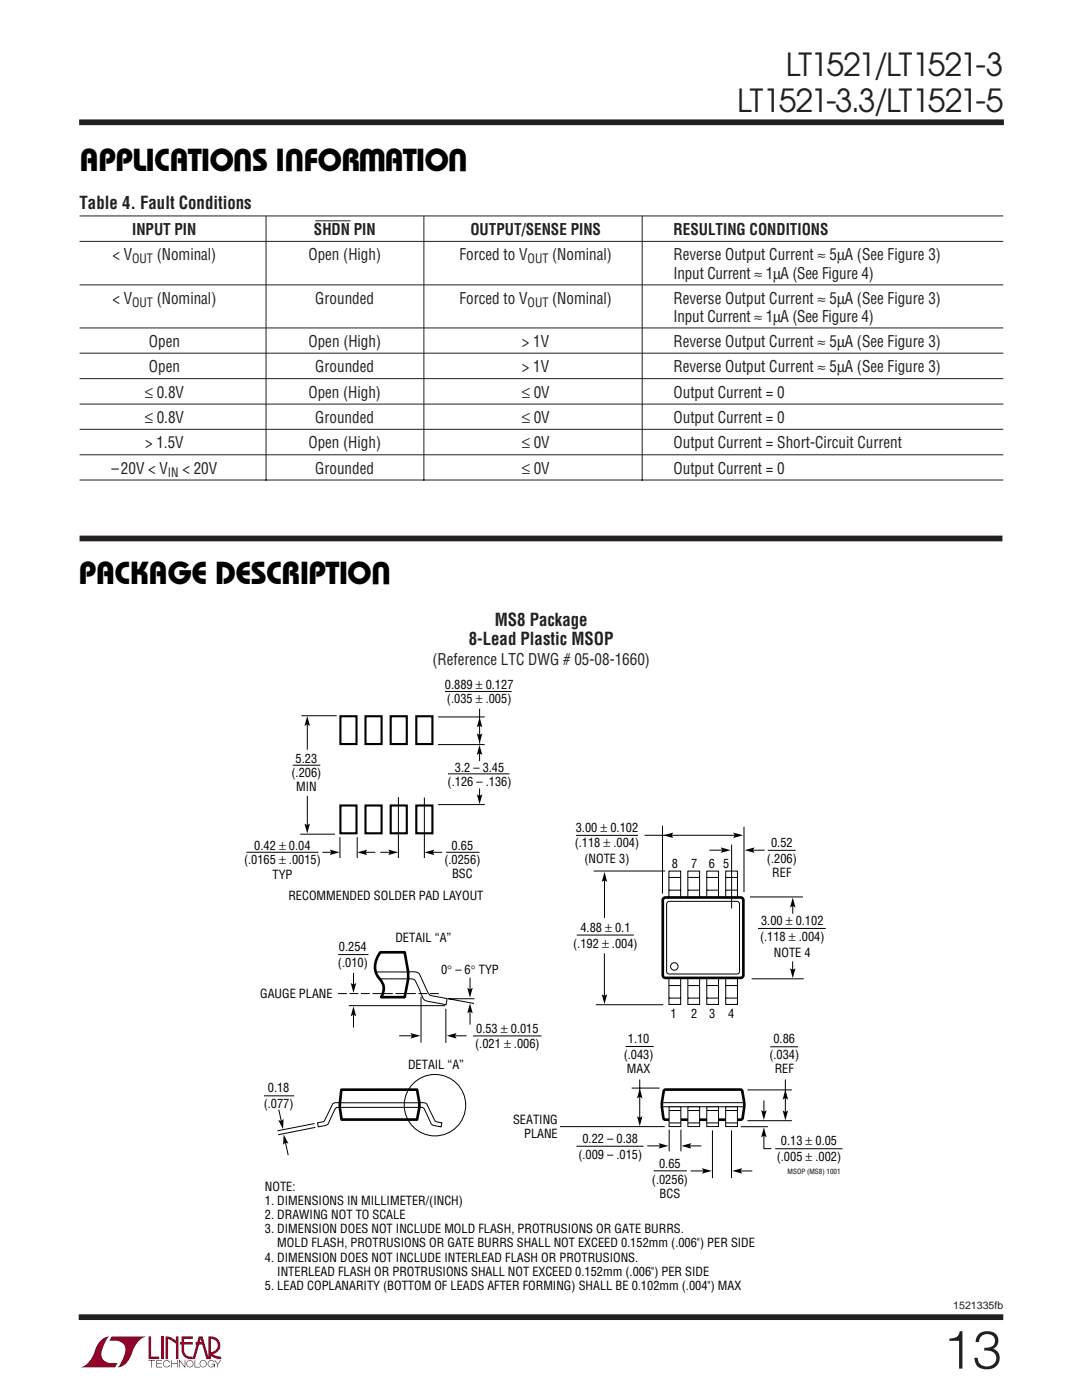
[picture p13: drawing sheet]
<svg xmlns="http://www.w3.org/2000/svg" width="216mm" height="279mm" viewBox="0 0 216 279" stroke-linecap="round" stroke-linejoin="round" font-family="sans-serif">
<defs><g id="words">
<text font-size="10.6" fill="#231f20" x="188.2" y="273.1">13</text>
<g font-size="6.4">
<text x="50.4" y="29.8" transform="rotate(-180 50.4 29.8)">U</text>
<text x="60.7" y="29.8" transform="rotate(-180 60.7 29.8)">U</text>
<text x="77.1" y="29.8" transform="rotate(-180 77.1 29.8)">W</text>
<text x="93.3" y="29.8" transform="rotate(-180 93.3 29.8)">U</text>
<text x="15.9" y="34.2">APPLICATIONS INFORMATION</text>
<text x="78" y="112.1" transform="rotate(-180 78 112.1)">U</text>
<text x="15.7" y="116.6">PACKAGE DESCRIPTION</text>
</g>
<g font-size="6.3" fill="#231f20">
<text x="156.8" y="15.2">LT1521/LT1521-3</text>
<text x="147.1" y="22.3">LT1521-3.3/LT1521-5</text>
</g>
<g font-size="3.5" fill="#231f20">
<text x="15.9" y="41.7">Table 4. Fault Conditions</text>
<text x="98.7" y="124.8">MS8 Package</text>
<text x="93.6" y="128.7">8-Lead Plastic MSOP</text>
</g>
<g font-size="3.2" fill="#231f20">
<text x="26.4" y="46.9">INPUT PIN</text>
<text x="62.7" y="46.9">SHDN PIN</text>
<text x="93.9" y="46.9">OUTPUT/SENSE PINS</text>
<text x="134.4" y="46.9">RESULTING CONDITIONS</text>
<text x="22.4" y="51.9">&lt; V</text>
<text x="31.3" y="51.9">(Nominal)</text>
<text x="61.6" y="51.9">Open (High)</text>
<text x="91.7" y="51.9">Forced to V</text>
<text x="110.2" y="51.9">(Nominal)</text>
<text x="134.4" y="51.9">Reverse Output Current ≈ 5µA (See Figure 3)</text>
<text x="134.4" y="55.6">Input Current ≈ 1µA (See Figure 4)</text>
<text x="22.4" y="60.7">&lt; V</text>
<text x="31.3" y="60.7">(Nominal)</text>
<text x="62.9" y="60.7">Grounded</text>
<text x="91.7" y="60.7">Forced to V</text>
<text x="110.2" y="60.7">(Nominal)</text>
<text x="134.4" y="60.7">Reverse Output Current ≈ 5µA (See Figure 3)</text>
<text x="134.4" y="64.2">Input Current ≈ 1µA (See Figure 4)</text>
<text x="29.7" y="69.2">Open</text>
<text x="61.6" y="69.2">Open (High)</text>
<text x="104.1" y="69.2">&gt; 1V</text>
<text x="134.4" y="69.2">Reverse Output Current ≈ 5µA (See Figure 3)</text>
<text x="29.7" y="74.3">Open</text>
<text x="62.9" y="74.3">Grounded</text>
<text x="104.1" y="74.3">&gt; 1V</text>
<text x="134.4" y="74.3">Reverse Output Current ≈ 5µA (See Figure 3)</text>
<text x="28.9" y="79.4">≤ 0.8V</text>
<text x="61.6" y="79.4">Open (High)</text>
<text x="104.1" y="79.4">≤ 0V</text>
<text x="134.4" y="79.4">Output Current = 0</text>
<text x="28.9" y="84.4">≤ 0.8V</text>
<text x="29" y="89.5">&gt; 1.5V</text>
<text x="61.6" y="89.5">Open (High)</text>
<text x="62.9" y="84.4">Grounded</text>
<text x="104.1" y="89.5">≤ 0V</text>
<text x="104.1" y="84.4">≤ 0V</text>
<text x="134.4" y="84.4">Output Current = 0</text>
<text x="134.4" y="89.5">Output Current = Short-Circuit Current</text>
<text x="22.2" y="94.5">–20V &lt; V</text>
<text x="36.4" y="94.5">&lt; 20V</text>
<text x="62.9" y="94.5">Grounded</text>
<text x="104.1" y="94.5">≤ 0V</text>
<text x="134.4" y="94.5">Output Current = 0</text>
<text x="86.3" y="132.6">(Reference LTC DWG # 05-08-1660)</text>
</g>
<g font-size="2.5" fill="#231f20">
<text x="26.4" y="52.6">OUT</text>
<text x="105.3" y="52.6">OUT</text>
<text x="26.4" y="61.3">OUT</text>
<text x="105.3" y="61.3">OUT</text>
<text x="33.5" y="95.2">IN</text>
</g>
<g font-size="2.5">
<text x="88.8" y="137.5">0.889 ± 0.127</text>
<text x="89.2" y="140.3">(.035 ± .005)</text>
<text x="58.2" y="155.1">(.206)</text>
<text x="59" y="152.3">5.23</text>
<text x="90.8" y="154">3.2 – 3.45</text>
<text x="59.1" y="157.9">MIN</text>
<text x="89.3" y="156.8">(.126 – .136)</text>
<text x="114.9" y="166">3.00 ± 0.102</text>
<text x="48.7" y="172.5">(.0165 ± .0015)</text>
<text x="50.7" y="169.7">0.42 ± 0.04</text>
<text x="88.7" y="172.4">(.0256)</text>
<text x="90.1" y="169.6">0.65</text>
<text x="114.7" y="169.1">(.118 ± .004)</text>
<text x="116.6" y="172.3">(NOTE 3)</text>
<text x="134.1" y="173.1">8</text>
<text x="137.9" y="173.2">7</text>
<text x="141.5" y="173.2">6</text>
<text x="144.3" y="173.2">5</text>
<text x="153" y="172.2">(.206)</text>
<text x="153.9" y="169">0.52</text>
<text x="54.4" y="175.3">TYP</text>
<text x="57.5" y="179.6">RECOMMENDED SOLDER PAD LAYOUT</text>
<text x="90.2" y="175.3">BSC</text>
<text x="154.1" y="175">REF</text>
<text x="115.8" y="186">4.88 ± 0.1</text>
<text x="151.9" y="184.7">3.00 ± 0.102</text>
<text x="67.6" y="189.8">0.254</text>
<text x="78.9" y="188">DETAIL “A”</text>
<text x="114.4" y="189.2">(.192 ± .004)</text>
<text x="151.7" y="187.8">(.118 ± .004)</text>
<text x="154.4" y="191">NOTE 4</text>
<text x="67.4" y="193">(.010)</text>
<text x="88" y="194.3">0° – 6° TYP</text>
<text x="51.9" y="199.2">GAUGE PLANE</text>
<text x="133.8" y="203.1">1</text>
<text x="137.9" y="203.1">2</text>
<text x="141.5" y="203.1">3</text>
<text x="145.3" y="203.1">4</text>
<text x="94.8" y="209.2">(.021 ± .006)</text>
<text x="95" y="206.1">0.53 ± 0.015</text>
<text x="125.3" y="208.1">1.10</text>
<text x="154.3" y="208.2">0.86</text>
<text x="81.4" y="213.4">DETAIL “A”</text>
<text x="124.5" y="211.3">(.043)</text>
<text x="125.1" y="214.1">MAX</text>
<text x="153.5" y="211.4">(.034)</text>
<text x="154.6" y="214.2">REF</text>
<text x="52.6" y="221.2">(.077)</text>
<text x="53.4" y="218">0.18</text>
<text x="102.4" y="224.4">SEATING</text>
<text x="104.6" y="227.2">PLANE</text>
<text x="115.4" y="231.3">(.009 – .015)</text>
<text x="116.2" y="228.1">0.22 – 0.38</text>
<text x="131.5" y="233.1">0.65</text>
<text x="155" y="231.7">(.005 ± .002)</text>
<text x="155.8" y="228.6">0.13 ± 0.05</text>
<text x="52.9" y="237.7">NOTE:</text>
<text x="130.1" y="236.2">(.0256)</text>
<text x="131.6" y="239.1">BCS</text>
<text x="52.9" y="240.5">1. DIMENSIONS IN MILLIMETER/(INCH)</text>
<text x="52.9" y="243.3">2. DRAWING NOT TO SCALE</text>
<text x="52.9" y="246.1">3. DIMENSION DOES NOT INCLUDE MOLD FLASH, PROTRUSIONS OR GATE BURRS.</text>
<text x="52.9" y="251.8">4. DIMENSION DOES NOT INCLUDE INTERLEAD FLASH OR PROTRUSIONS.</text>
<text x="55.3" y="249">MOLD FLASH, PROTRUSIONS OR GATE BURRS SHALL NOT EXCEED 0.152mm (.006&quot;) PER SIDE</text>
<text x="52.9" y="257.4">5. LEAD COPLANARITY (BOTTOM OF LEADS AFTER FORMING) SHALL BE 0.102mm (.004&quot;) MAX</text>
<text x="55.3" y="254.6">INTERLEAD FLASH OR PROTRUSIONS SHALL NOT EXCEED 0.152mm (.006&quot;) PER SIDE</text>
</g>
<text font-size="2.1" fill="#231f20" x="190.2" y="261.3">1521335fb</text>
<text font-size="1.4" x="157.2" y="234.2">MSOP (MS8) 1001</text>
</g></defs>
<path d="M15.8 24.4h184.5M15.7 262.9h184.5" fill="none" stroke="#231f20" stroke-width="1.1" stroke-linecap="butt"/>
<g fill="#900126">
<path d="M29.6 266.7h.5v4h1.7v.5h-2.2z"/>
<path d="M19.9 267.8a2.58 2.58 0 0 1 1.9-1.1l-.1 .1a6.2 6.2 0 0 0-1.4 4 2.58 2.58 0 0 0 3.1 1.2l-.4 .9h-7a4.9 4.9 0 0 0 3.1-3.8z"/>
<path d="M22.3 266.7h7a4.9 4.9 0 0 0-3.1 3.8 3.2 3.2 0 0 1-2.7 2.4v-.1a6.2 6.2 0 0 0 1.5-4 2.58 2.58 0 0 0-3.2-1.2z"/>
<path d="M32.1 266.7h.5v4.5h-.5z"/>
<path d="M33 266.7l1.1 .2 1 .7v-.9h.5v4.5h-.5v-3l-1.6-1v4h-.5z"/>
<path d="M29.6 271.4h1.3v.2h-.6v1.3h-.1v-1.3h-.6z"/>
<path d="M31.2 271.4h1.1v.2h-1v.5h1v.1h-1v.6h1.1v.1h-1.2z"/>
<path d="M34.2 271.4h.1v.7h1v-.7h.2v1.5h-.2v-.7h-1v.7h-.1z"/>
<path d="M35.7 271.4h.2l1 1.3v-1.3h.1v1.5l-1.2-1.3v1.3h-.1z"/>
<path d="M38.8 271.4h.2v1.4h.9v.1h-1.1z"/>
<path d="M42.8 271.4h.1l.5 .8 .6-.8h.1l-.6 .9v.6h-.1v-.6z"/>
<path d="M36.2 266.7h2.3v.5h-1.8v.6h1.8v.5h-1.8v1.2a1.32 1.32 0 0 0 1.7 1.2v.5l1.3-4.5h.7l1.2 4.1v-4.1a1.84 1.84 0 0 1 2.3 1.3 1.84 1.84 0 0 1-1.4 2.3l.7 .3 .9 .1v.5l-1.1-.1-1.1-.6v-.6a1.34 1.34 0 0 0 1.5-1.3 1.34 1.34 0 0 0-1.3-1.4v4h-.9l-.8-2.9h-1.4v-.5h1.2l-.2-.6-1.1 4a2.06 2.06 0 0 1-2.6-1.2l-.1-1.7h-.3v-.5h.3z"/>
<path d="M37.4 271.7a.72 .72 0 0 1 1.1 .1 .72 .72 0 0 1-.4 1 .72 .72 0 0 1-.9-.6h.1a.59 .59 0 0 0 .8 .5 .59 .59 0 0 0 .2-1 .59 .59 0 0 0-.9 .2l-.1 .3h-.1z"/>
<path d="M40 271.7a.72 .72 0 0 1 1.2 .1 .72 .72 0 0 1-.4 1 .72 .72 0 0 1-1-.6h.2a.59 .59 0 0 0 .8 .5 .59 .59 0 0 0 .2-1 .59 .59 0 0 0-1 .2v.3h-.2z"/>
<path d="M41.6 271.7a.72 .72 0 0 1 1.2 .2h-.1a.59 .59 0 0 0-.9-.2 .59 .59 0 0 0 0 1 .59 .59 0 0 0 .9-.4h-.5v-.1h.7v.7h-.2v-.3a.73 .73 0 0 1-1 .1 .73 .73 0 0 1-.1-1z"/>
<path d="M32.7 271.7a.71 .71 0 0 1 1.2 .3h-.1a.59 .59 0 0 0-.9-.3 .59 .59 0 0 0 0 .9 .59 .59 0 0 0 .9-.2h.1a.72 .72 0 0 1-1 .4 .72 .72 0 0 1-.2-1.1z"/>
</g>
<g fill="none" stroke="#231f20" stroke-width=".2">
<path d="M15.9 43.1h184.3M15.9 48.2h184.3M15.9 56.9h184.3M53.1 43.1v52.8M62.9 44.1h7M84.6 43.1v52.8M128.1 43.1v52.8M15.9 65.4h184.3M15.9 70.5h184.3M15.9 75.6h184.3M15.9 80.6h184.3M15.9 85.7h184.3"/>
<path d="M15.9 90.8h184.3M15.9 95.8h184.3"/>
</g>
<path d="M15.9 107.5h184.1" fill="none" stroke="#231f20" stroke-width="1.1" stroke-linecap="butt"/>
<path d="M94.4 206.7h13.7" fill="none" stroke="#000" stroke-width=".2"/>
<path d="M68.1 217.5h15.1l.5 2.6v.9l-.5 2.4h-15l-.4-2.4z" fill="#fff" stroke="#000" stroke-width=".53"/>
<path d="M67.5 190.5h6M84 198.9v9.2M52.7 218.7h6M89 201.3v6.8M67.8 220.1h15.9M83.7 220.1a1.65 1.65 0 0 1 1.5 .2l1.4 2.9a.96 .96 0 0 0 1.1 .8l.5 .1-.2 .8-1.1-.2a1.04 1.04 0 0 1-1.1-.9l-1-2.3a.85 .85 0 0 0-1.1-.5h-16" fill="none" stroke="#000" stroke-width=".2"/>
<path d="M75.9 190.1l4.9-.1 .6 3.9v1.5l-.6 3.6h-4.7a3.1 3.1 0 0 0-.7-4.1 4.3 4.3 0 0 1 .5-4.8z" fill="#fff" stroke="#000" stroke-width=".53"/>
<g fill="none" stroke="#000" stroke-width=".2">
<path d="M70.5 194.2v2.4M75.1 194h6.3M81.4 193.9l1.5 .1a1.25 1.25 0 0 1 1.1 1.1l1.3 2.8a1.23 1.23 0 0 0 1.4 .9l2.5 .5-.2 1.2-2.8-.5a2.07 2.07 0 0 1-1.8-.9l-1.1-2.6a1.4 1.4 0 0 0-1.9-1.1h-5.6M89.4 199.3h5.3M89.5 199.3l5.1 1M93.8 195.1v2.5M69.6 200.7h19.2M70.5 202.3v2.8M79.6 206.7h2.8M90.7 206.7h2.4M93.8 201.7v2.8M124.8 208.9h5.6"/>
<path d="M126 217.1h5.6M127.7 215.4v7.9M152.4 219.6v2.4M153.7 208.9h5.5M156.7 215.4v6.7M55.6 221.5l.6 2.4M56.9 227.9l.6 2.6M62.8 224.2l-7.4 1.5M62.9 225l-7.4 1.5M67.8 220.1a1.65 1.65 0 0 0-1.4 .2l-1.4 2.9a.96 .96 0 0 1-1.1 .8l-.5 .1 .1 .8 1.2-.2a1.04 1.04 0 0 0 1-.9l1.1-2.3a.85 .85 0 0 1 1.1-.5h-.1M111.7 224.8h20.9M115 228.8h13.4"/>
<path d="M129.1 228.7h2.8M130.4 233.7h6.7M132.1 220.1h16.4M132.1 220.9h16.4M133.5 225.4v4.4M135.9 225.4v4.4M137.5 228.7h2.5M137.8 233.7h2.7M142.2 225.6v9.5M146 225.6v9.5M147.7 233.7h2.4M147.8 224.9h5.4"/>
<path d="M149.1 223.7h8.9M152.4 226.5v2.7h1.5M154.7 229.3h13.4"/>
</g>
<g fill="#000">
<path d="M70 196.2l.5 .3 .6-.3-.6 2zM93.2 197.1l.6 .4 .5-.4-.5 2zM70.5 200.8l.6 2-.6-.3-.5 .3zM81.9 206.2l2 .5-2 .6 .3-.6zM89.1 206.7l2-.5-.3 .5 .3 .6zM93.8 200.2l.5 2-.5-.3-.6 .3zM127.7 217.2l.5 2-.5-.3-.6 .3zM156.7 217.5l.6 1.9-.6-.3-.5 .3zM55.5 223.5l.6 .2 .5-.4-.1 2.1zM56.6 226.4l1 1.8-.6-.2-.5 .5zM127.1 222.8l.6 .3 .5-.3-.5 1.9zM131.4 228.1l2 .6-2 .5 .3-.5z"/>
<path d="M136 228.7l1.9-.6-.3 .6 .3 .5zM140.1 233.1l1.9 .6-1.9 .5 .3-.5zM146.1 233.7l2-.6-.3 .6 .3 .5zM151.9 221.5l.5 .4 .6-.4-.6 2zM152.4 225l.6 2-.6-.3-.5 .3zM156.2 221.6l.5 .3 .6-.3-.6 2z"/>
</g>
<path d="M87.6 198.3h-20.5" fill="none" stroke="#000" stroke-width=".2" stroke-dasharray="1.8 .5" stroke-linecap="butt"/>
<path d="M132.5 217.6l.3-.2h15l.3 .2a8.8 8.8 0 0 1-.1 5.8l-15.2 .1-.4-.2a10.4 10.4 0 0 1 .1-5.7z" fill="none" stroke="#000" stroke-width=".53"/>
<path d="M133.5 220.9h2.4v3.9h-2.4z" fill="#fff" stroke="#000" stroke-width=".2"/>
<path d="M133.6 221.6h2.3M133.6 224.1h2.3" fill="none" stroke="#000" stroke-width=".2"/>
<path d="M137.3 220.9h2.3v3.9h-2.3z" fill="#fff" stroke="#000" stroke-width=".2"/>
<path d="M137.3 221.6h2.3M137.3 224.1h2.3" fill="none" stroke="#000" stroke-width=".2"/>
<path d="M141 220.9h2.4v3.9h-2.4z" fill="#fff" stroke="#000" stroke-width=".2"/>
<path d="M141.1 221.6h2.3M141.1 224.1h2.3" fill="none" stroke="#000" stroke-width=".2"/>
<path d="M144.8 220.9h2.3v3.9h-2.3z" fill="#fff" stroke="#000" stroke-width=".2"/>
<g fill="none" stroke="#000" stroke-width=".2">
<path d="M88.8 138h13.3M58.4 152.7h5.5M60.1 142.8h7.1M61.3 144.5v5.1M61.3 158.8v6.1M79.5 159.1v12.1M84.7 159.2v12M87.4 148.6h9.3M87.4 143.1h9.3M89.4 154.4h12.3M95.7 150v1.9M95.7 157.4v1.5"/>
<path d="M95.7 141.4v7M49.2 170.1h14.3M59.9 166.5h6.9M64.3 170.1h2.2M67.8 167.1v4.1M71.3 167.1v4.1M72.8 170.1h2.1M75.9 170.1h2.1M86.1 170.1h2.2M87.4 160.6h9.3M89 170.1h6.7M115 166.7h12.3"/>
<path d="M118.5 173.8h14.3M120.6 175.4v7.8M128.6 166.7h18.3M132.2 164.8v13.5M133.3 180h14l.3 .4v13.5l-.3 .4-13.8 .1-.4-.3-.1-13.7zM133.5 173.8h2.3v5.3h-2.3zM133.5 177.6h2.3M133.5 175.1h2.3M137.2 173.8h2.4v5.3h-2.4zM137.3 177.6h2.3M137.3 175.1h2.3M141 173.8h2.4v5.3h-2.4z"/>
<path d="M141 177.6h2.4M141 175.1h2.4M141.6 169.7h2.7M144.8 173.8h2.4v5.3h-2.4zM144.8 177.6h2.3M144.8 175.1h2.3M146 168.6v12.7M148.5 165v13.1M149.6 179h10.6M150.1 169.7h2.5M153.2 169.7h5.5M158.2 179.9v2.5"/>
<path d="M115.1 186.6h11.4M120.6 190.3v9M133.5 195.2h2.3v5.3h-2.3zM133.5 196.7h2.3M133.5 199.2h2.3M137.3 195.2h2.3v5.3h-2.3zM137.3 196.7h2.3M137.3 199.2h2.3M141 195.2h2.4v5.3h-2.4zM141.1 196.7h2.3M141.1 199.2h2.3M144.8 195.2h2.4v5.3h-2.4z"/>
<path d="M144.8 196.7h2.3M144.8 199.2h2.3M150 195.3h10.4M151.3 185.3h13.5M158.2 191.9v2.2M118.9 200.5h13.5M149.1 217.5h8.9M144.8 221.6h2.4M144.8 224.1h2.4"/>
<circle cx="134.6" cy="192.9" r=".75"/>
<circle cx="86.8" cy="220.6" r="6.1"/>
</g>
<g fill="#000">
<path d="M61.3 142.9l.5 2-.5-.3-.5 .3zM95.7 148.7l.5 2-.5-.4-.6 .4zM95.7 143.2l.5 1.9-.5-.3-.5 .3zM95.2 158.5l.5 .3 .5-.3-.5 2zM95.2 146.4l.5 .3 .5-.3-.5 1.9zM60.8 164.4l.5 .3 .5-.3-.5 1.9zM65.8 169.6l2 .5-2 .5 .3-.5zM71.3 170.1l2-.5-.4 .5 .4 .6zM77.5 169.6l2 .5-2 .5 .3-.5zM84.7 170.1l2-.5-.4 .5 .4 .6zM120.6 174l.6 2-.6-.3-.5 .3zM132.4 166.7l1.9-.5-.3 .5 .3 .5z"/>
<path d="M143.8 169.1l2 .6-2 .5 .3-.5zM146.3 166.2l2 .5-2 .5 .3-.5zM148.6 169.7l2-.6-.4 .6 .4 .5zM120.1 198.4l.5 .4 .6-.4-.6 2zM157.6 193.2l.6 .4 .5-.4-.5 2zM158.2 179.1l.5 2-.5-.3-.6 .3z"/>
</g>
<path d="M132.3 179.4l.5-.3 15.3 .1 .2 .4v15.3l-.5 .3-15.3-.1-.2-.5z" fill="none" stroke="#000" stroke-width=".53"/>
<path d="M67.9 142.9h3.2v5.6h-3.2zM72.9 142.9h3.2v5.6h-3.2zM78 142.9h3.2v5.6h-3.2zM83.1 142.9h3.2v5.6h-3.2zM67.9 160.8h3.2v5.5h-3.2zM72.9 160.8h3.2v5.5h-3.2zM78 160.8h3.2v5.5h-3.2zM83.1 160.8h3.2v5.5h-3.2z" fill="none" stroke="#000" stroke-width=".42"/>
<use href="#words"/>
</svg>
